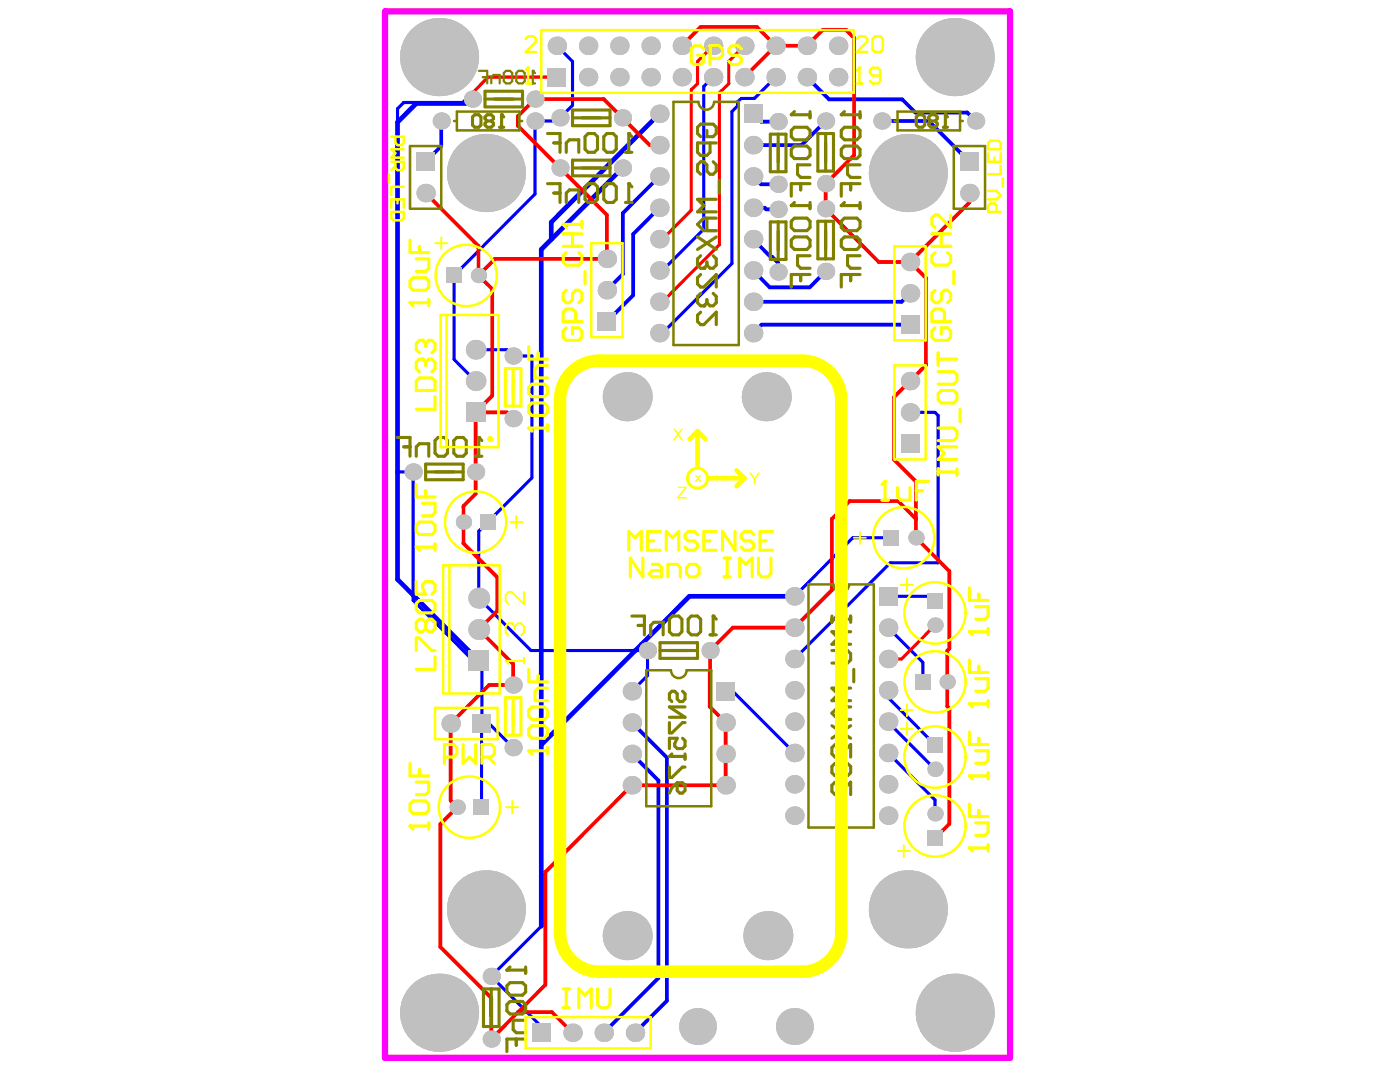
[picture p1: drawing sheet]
<svg xmlns="http://www.w3.org/2000/svg" width="271mm" height="207mm" viewBox="0 0 271 207" stroke-linecap="round" stroke-linejoin="round" font-family="sans-serif">
<path d="M74.5 2.2h121v202.3h-121z" fill="none" stroke="#f0f" stroke-width="1.2"/>
<path d="M90.8 73.7h2.5M92 72.5v2.4" fill="none" stroke="#008000" stroke-width=".24"/>
<path d="M85.3 60.9h11.2v25.6h-11.2zM86.4 60.9v25.6" fill="none" stroke="#f0f" stroke-width=".24"/>
<g fill="none" stroke="#00f" stroke-width=".6">
<path d="M90.8 18.5l-1.2 1.3h-11.5l-1.2 1.2v70.2h3.1v24.9l11.6 11.7h.4M107.8 8.9l3 3v8.5l-3 3h-4.3v14.1l-15.6 15.8v16.2l4.1 4.2M138 14.9l-1.8 1.8v27.6l-8 8M150.1 14.9l-4.1 4.1h-2.5l-.8 .7v.8l-1.1 1.1v29.4l-13.4 13.4M92 67.6h6.1l1.2 1.2h3.6v23.6l-10.2 10.3v13l10.1 10.1h22.5v4.8l-3 3.1M176.1 79.7h4.9l.6 .6v28.5h-9.3l-18.6 18.6M171.9 115.3h8.2l.9 .8M172.5 104h-7.5l-11.3 11.3M92.7 127.8l.6 .6v11.5h1.3l4.7 4.7M93.2 139.9v16.2M104.7 125.8v53.3l-9.6 9.7 9.6 9.7v1.2M140.4 133.7h1.4l11.9 11.9"/>
<path d="M171.9 139.5h.5M171.9 133.5v1.4l9.1 9.1M171.9 121.4l6.7 6.7v3.7M171.9 139.7l9.1 9M171.9 146.1v-.5l9.1 9.1v2.6"/>
</g>
<path d="M91.4 19.2v.8h-10.8l-3.7 3.6v88.4l15.8 15.8h-.7M120.5 32.5l-15.8 15.7v130.9M127.6 22l-20.9 21v3.3M153.7 115.3h-20.3l-28.7 28.7" fill="none" stroke="#00f" stroke-width=".91"/>
<g fill="none" stroke="#00f" stroke-width=".73">
<path d="M156.2 14.9l4.2 4.3h14.2l2.5 2.6h10.1l1.6 1.6M85.4 23.4v4.8l-3 3.1M127.6 34.1l-7.1 7.1v11.8l-3.1 3.1M145.8 22l1.5 1.5h3.3M145.8 34.1l1.5 1.5h3.3M159.8 23.4l-4.7 4.7h-9.3M170.7 23.4h9l7.9 7.9M127.6 52.3h.6M127.6 40.2l-5.1 5.1v11.8l-5.1 5.1M145.8 40.2h2.2l.3 .3h2.3M145.8 46.2l3.3 3.4h.3l1.2 1.2v1.8M145.8 52.3l3.2 3.3h7.7l3.1-3.1"/>
<path d="M176.1 56.7l-1.6 1.7h-28.7M127.6 64.4h.6M176.1 62.8h-28.7l-1.6 1.6M122.3 139.7l6.8 6.8v47l-6.2 6.2M171.9 139.5v.2M122.3 145.8l5.1 5.1v38.2l-10.6 10.6"/>
</g>
<g fill="#c0c0c0">
<circle cx="89.7" cy="100.9" r="1.48"/>
<circle cx="108.4" cy="32.5" r="1.66"/>
<circle cx="108.4" cy="22.8" r="1.66"/>
<circle cx="176.1" cy="56.7" r="1.78"/>
<circle cx="181" cy="148.7" r="1.48"/>
<circle cx="88.5" cy="156.1" r="1.48"/>
<circle cx="103.5" cy="23.4" r="1.66"/>
<circle cx="122.9" cy="199.7" r="1.78"/>
<circle cx="127.6" cy="64.4" r="1.78"/>
<circle cx="127.6" cy="40.2" r="1.78"/>
<circle cx="127.6" cy="46.2" r="1.78"/>
<circle cx="127.6" cy="52.3" r="1.78"/>
<circle cx="127.6" cy="22" r="1.78"/>
<circle cx="127.6" cy="28.1" r="1.78"/>
<circle cx="127.6" cy="34.1" r="1.78"/>
<circle cx="137.4" cy="125.8" r="1.66"/>
<circle cx="176.1" cy="79.7" r="1.78"/>
<circle cx="176.1" cy="73.7" r="1.78"/>
<circle cx="176.1" cy="50.7" r="1.78"/>
<circle cx="181" cy="157.3" r="1.48"/>
<circle cx="181" cy="120.9" r="1.48"/>
<circle cx="103.5" cy="19.2" r="1.66"/>
<circle cx="127.6" cy="58.4" r="1.78"/>
<circle cx="99.3" cy="80.9" r="1.66"/>
<circle cx="120.5" cy="32.5" r="1.66"/>
<circle cx="120.5" cy="22.8" r="1.66"/>
<circle cx="187.6" cy="37.3" r="1.78"/>
<circle cx="80" cy="91.2" r="1.66"/>
<circle cx="95.1" cy="200.9" r="1.66"/>
<circle cx="95.1" cy="188.8" r="1.66"/>
<circle cx="99.3" cy="144.6" r="1.66"/>
<circle cx="87.2" cy="139.9" r="1.78"/>
<circle cx="92.7" cy="121.7" r="2.03"/>
<circle cx="92" cy="91.2" r="1.66"/>
<circle cx="92" cy="67.6" r="1.91"/>
<circle cx="92" cy="73.7" r="1.91"/>
<circle cx="99.3" cy="68.8" r="1.66"/>
<circle cx="92.6" cy="53.3" r="1.48"/>
<circle cx="116.8" cy="199.7" r="1.78"/>
<circle cx="110.8" cy="199.7" r="1.78"/>
<circle cx="117.4" cy="50.1" r="1.78"/>
<circle cx="107.8" cy="8.9" r="1.78"/>
<circle cx="113.8" cy="14.9" r="1.78"/>
<circle cx="113.8" cy="8.9" r="1.78"/>
<circle cx="119.9" cy="14.9" r="1.78"/>
<circle cx="119.9" cy="8.9" r="1.78"/>
<circle cx="135" cy="198.5" r="3.6"/>
<circle cx="125.3" cy="125.8" r="1.66"/>
<circle cx="125.9" cy="14.9" r="1.78"/>
<circle cx="125.9" cy="8.9" r="1.78"/>
<circle cx="132" cy="14.9" r="1.78"/>
<circle cx="132" cy="8.9" r="1.78"/>
<circle cx="138" cy="14.9" r="1.78"/>
<circle cx="138" cy="8.9" r="1.78"/>
<circle cx="153.7" cy="198.5" r="3.6"/>
<circle cx="148.6" cy="180.9" r="4.7"/>
<circle cx="153.7" cy="157.7" r="1.78"/>
<circle cx="153.7" cy="139.5" r="1.78"/>
<circle cx="153.7" cy="145.6" r="1.78"/>
<circle cx="153.7" cy="121.4" r="1.78"/>
<circle cx="153.7" cy="127.4" r="1.78"/>
<circle cx="145.8" cy="64.4" r="1.78"/>
<circle cx="145.8" cy="40.2" r="1.78"/>
<circle cx="145.8" cy="46.2" r="1.78"/>
<circle cx="145.8" cy="52.3" r="1.78"/>
<circle cx="150.6" cy="40.5" r="1.66"/>
<circle cx="150.6" cy="52.6" r="1.66"/>
<circle cx="145.8" cy="28.1" r="1.78"/>
<circle cx="145.8" cy="34.1" r="1.78"/>
<circle cx="150.6" cy="23.5" r="1.66"/>
<circle cx="150.1" cy="14.9" r="1.78"/>
<circle cx="150.1" cy="8.9" r="1.78"/>
<circle cx="156.2" cy="14.9" r="1.78"/>
<circle cx="156.2" cy="8.9" r="1.78"/>
<circle cx="171.9" cy="157.7" r="1.78"/>
<circle cx="171.9" cy="139.5" r="1.78"/>
<circle cx="171.9" cy="145.6" r="1.78"/>
<circle cx="171.9" cy="121.4" r="1.78"/>
<circle cx="171.9" cy="127.4" r="1.78"/>
<circle cx="177.3" cy="104" r="1.48"/>
<circle cx="170.7" cy="23.4" r="1.66"/>
<circle cx="183.3" cy="131.8" r="1.48"/>
<circle cx="188.8" cy="23.4" r="1.66"/>
<circle cx="99.3" cy="132.4" r="1.66"/>
<circle cx="94" cy="175.8" r="7.6"/>
<circle cx="92.7" cy="115.7" r="2.03"/>
<circle cx="91.4" cy="19.2" r="1.66"/>
<circle cx="94" cy="33.5" r="7.6"/>
<circle cx="117.4" cy="56.1" r="1.78"/>
<circle cx="153.7" cy="133.5" r="1.78"/>
<circle cx="153.7" cy="151.6" r="1.78"/>
<circle cx="153.7" cy="115.3" r="1.78"/>
<circle cx="145.8" cy="58.4" r="1.78"/>
<circle cx="148.3" cy="76.7" r="4.7"/>
<circle cx="150.6" cy="35.6" r="1.66"/>
<circle cx="171.9" cy="133.5" r="1.78"/>
<circle cx="171.9" cy="151.6" r="1.78"/>
<circle cx="82.4" cy="37.3" r="1.78"/>
<circle cx="85.4" cy="23.4" r="1.66"/>
<circle cx="121.4" cy="180.9" r="4.7"/>
<circle cx="140.4" cy="139.7" r="1.78"/>
<circle cx="140.4" cy="145.8" r="1.78"/>
<circle cx="122.3" cy="139.7" r="1.78"/>
<circle cx="122.3" cy="145.8" r="1.78"/>
<circle cx="159.8" cy="52.5" r="1.66"/>
<circle cx="159.8" cy="40.4" r="1.66"/>
<circle cx="159.8" cy="23.4" r="1.66"/>
<circle cx="144.1" cy="14.9" r="1.78"/>
<circle cx="144.1" cy="8.9" r="1.78"/>
<circle cx="162.2" cy="14.9" r="1.78"/>
<circle cx="162.2" cy="8.9" r="1.78"/>
<circle cx="85" cy="11" r="7.6"/>
<circle cx="140.4" cy="151.8" r="1.78"/>
<circle cx="122.3" cy="133.7" r="1.78"/>
<circle cx="122.3" cy="151.8" r="1.78"/>
<circle cx="121.4" cy="76.7" r="4.7"/>
<circle cx="159.8" cy="35.5" r="1.66"/>
<circle cx="184.8" cy="11" r="7.6"/>
<circle cx="85" cy="195.8" r="7.6"/>
<circle cx="184.8" cy="195.8" r="7.6"/>
<circle cx="175.7" cy="175.8" r="7.6"/>
<circle cx="175.7" cy="33.5" r="7.6"/>
</g>
<g fill="#c0c0c0">
<path d="M92.9 99.4h3v3.1h-3z" fill-rule="evenodd"/>
<path d="M174.3 84h3.6v3.6h-3.6z" fill-rule="evenodd"/>
<path d="M179.5 142.5h3v3h-3z" fill-rule="evenodd"/>
<path d="M91.7 154.6h2.9v3h-2.9z" fill-rule="evenodd"/>
<path d="M174.3 61h3.6v3.6h-3.6z" fill-rule="evenodd"/>
<path d="M179.5 160.6h3v3h-3z" fill-rule="evenodd"/>
<path d="M179.5 114.6h3v3.1h-3z" fill-rule="evenodd"/>
<path d="M91.4 138.1h3.7v3.6h-3.7z" fill-rule="evenodd"/>
<path d="M90.6 125.8h4v4h-4z" fill-rule="evenodd"/>
<path d="M90.2 77.9h3.7v3.7h-3.7z" fill-rule="evenodd"/>
<path d="M86.4 51.7h2.9v3h-2.9z" fill-rule="evenodd"/>
<path d="M115.6 60.4h3.7v3.6h-3.7z" fill-rule="evenodd"/>
<path d="M106 13.1h3.6v3.6h-3.6z" fill-rule="evenodd"/>
<path d="M144 20.2h3.6v3.6h-3.6z" fill-rule="evenodd"/>
<path d="M177.1 130.3h2.9v3.1h-2.9z" fill-rule="evenodd"/>
<path d="M171 102.5h3v3h-3z" fill-rule="evenodd"/>
<path d="M185.8 29.5h3.6v3.6h-3.6z" fill-rule="evenodd"/>
<path d="M170.1 113.5h3.6v3.6h-3.6z" fill-rule="evenodd"/>
<path d="M80.6 29.5h3.6v3.6h-3.6z" fill-rule="evenodd"/>
<path d="M102.9 197.9h3.7v3.6h-3.7z" fill-rule="evenodd"/>
<path d="M138.6 131.8h3.6v3.7h-3.6z" fill-rule="evenodd"/>
</g>
<path d="M132 8.9l3.6-3.7h10.9l3.6 3.7M150.1 8.9h6.1l3-3.1h4.5l1.6 1.5v22.7l-5.5 5.5v4.9l10.3 10.3h6M150.1 8.9l-6 6M82.4 37.3l10.2 10.3v5.7M127.6 28.1h-1.9l-8.9-8.9h-13.3l-3.3 3.3v1.8l17.2 17.3v8.5h-21.6l-3.2 3.2M187.6 37.3v1.8l-11.5 11.6M92.6 53.3l2.7 2.6v20.6l-3.3 3.2M176.1 50.7l3.1 3v16.9l-6.2 6.2v12.1l4.3 4.2v10.9l6.4 6.5v14.9l-.4 .4v10.8l.4 .4v22.3l-2.7 2.8M92 79.7h6.1l1.2 1.2M92 79.7v15.8l-2.3 2.4v7.2l6.5 6.5v6.5l-3.5 3.6 6.6 6.7v4h-4.7l-7.4 7.5v14.9l1.3 1.3-3.3 3.2v23.8l9.9 9.9v7.9l10.4-10.5v-21.8l16.8-16.8h18.1v-12.1l-3.1-3.1 .1-10.8 4.4-4.4h11.9l7.3-7.3v-13.8l3.4-3.4h9.4l3.5 3.4M100.3 195.7h6.5l4 4" fill="none" stroke="#f00" stroke-width=".73"/>
<path d="M107.8 14.9h-13.3l-3.7 3.6M138 8.9l-3 3v4.3l-1.2 1.1v23.4l-5.6 5.5M144.1 8.9l-3.1 3v4.3l-1.8 1.7v29.4l-11 11.1M181 120.9l-6.5 6.5h-2.6" fill="none" stroke="#f00" stroke-width=".6"/>
<g fill="#c0c0c0">
<circle cx="89.7" cy="100.9" r="1.48"/>
<circle cx="108.4" cy="32.5" r="1.66"/>
<circle cx="108.4" cy="22.8" r="1.66"/>
<circle cx="176.1" cy="56.7" r="1.78"/>
<circle cx="181" cy="148.7" r="1.48"/>
<circle cx="88.5" cy="156.1" r="1.48"/>
<circle cx="103.5" cy="23.4" r="1.66"/>
<circle cx="122.9" cy="199.7" r="1.78"/>
<circle cx="127.6" cy="64.4" r="1.78"/>
<circle cx="127.6" cy="40.2" r="1.78"/>
<circle cx="127.6" cy="46.2" r="1.78"/>
<circle cx="127.6" cy="52.3" r="1.78"/>
<circle cx="127.6" cy="22" r="1.78"/>
<circle cx="127.6" cy="28.1" r="1.78"/>
<circle cx="127.6" cy="34.1" r="1.78"/>
<circle cx="137.4" cy="125.8" r="1.66"/>
<circle cx="176.1" cy="79.7" r="1.78"/>
<circle cx="176.1" cy="73.7" r="1.78"/>
<circle cx="176.1" cy="50.7" r="1.78"/>
<circle cx="181" cy="157.3" r="1.48"/>
<circle cx="181" cy="120.9" r="1.48"/>
<circle cx="103.5" cy="19.2" r="1.66"/>
<circle cx="127.6" cy="58.4" r="1.78"/>
<circle cx="99.3" cy="80.9" r="1.66"/>
<circle cx="120.5" cy="32.5" r="1.66"/>
<circle cx="120.5" cy="22.8" r="1.66"/>
<circle cx="187.6" cy="37.3" r="1.78"/>
<circle cx="80" cy="91.2" r="1.66"/>
<circle cx="95.1" cy="200.9" r="1.66"/>
<circle cx="95.1" cy="188.8" r="1.66"/>
<circle cx="99.3" cy="144.6" r="1.66"/>
<circle cx="87.2" cy="139.9" r="1.78"/>
<circle cx="92.7" cy="121.7" r="2.03"/>
<circle cx="92" cy="91.2" r="1.66"/>
<circle cx="92" cy="67.6" r="1.91"/>
<circle cx="92" cy="73.7" r="1.91"/>
<circle cx="99.3" cy="68.8" r="1.66"/>
<circle cx="92.6" cy="53.3" r="1.48"/>
<circle cx="116.8" cy="199.7" r="1.78"/>
<circle cx="110.8" cy="199.7" r="1.78"/>
<circle cx="117.4" cy="50.1" r="1.78"/>
<circle cx="107.8" cy="8.9" r="1.78"/>
<circle cx="113.8" cy="14.9" r="1.78"/>
<circle cx="113.8" cy="8.9" r="1.78"/>
<circle cx="119.9" cy="14.9" r="1.78"/>
<circle cx="119.9" cy="8.9" r="1.78"/>
<circle cx="135" cy="198.5" r="3.6"/>
<circle cx="125.3" cy="125.8" r="1.66"/>
<circle cx="125.9" cy="14.9" r="1.78"/>
<circle cx="125.9" cy="8.9" r="1.78"/>
<circle cx="132" cy="14.9" r="1.78"/>
<circle cx="132" cy="8.9" r="1.78"/>
<circle cx="138" cy="14.9" r="1.78"/>
<circle cx="138" cy="8.9" r="1.78"/>
<circle cx="153.7" cy="198.5" r="3.6"/>
<circle cx="148.6" cy="180.9" r="4.7"/>
<circle cx="153.7" cy="157.7" r="1.78"/>
<circle cx="153.7" cy="139.5" r="1.78"/>
<circle cx="153.7" cy="145.6" r="1.78"/>
<circle cx="153.7" cy="121.4" r="1.78"/>
<circle cx="153.7" cy="127.4" r="1.78"/>
<circle cx="145.8" cy="64.4" r="1.78"/>
<circle cx="145.8" cy="40.2" r="1.78"/>
<circle cx="145.8" cy="46.2" r="1.78"/>
<circle cx="145.8" cy="52.3" r="1.78"/>
<circle cx="150.6" cy="40.5" r="1.66"/>
<circle cx="150.6" cy="52.6" r="1.66"/>
<circle cx="145.8" cy="28.1" r="1.78"/>
<circle cx="145.8" cy="34.1" r="1.78"/>
<circle cx="150.6" cy="23.5" r="1.66"/>
<circle cx="150.1" cy="14.9" r="1.78"/>
<circle cx="150.1" cy="8.9" r="1.78"/>
<circle cx="156.2" cy="14.9" r="1.78"/>
<circle cx="156.2" cy="8.9" r="1.78"/>
<circle cx="171.9" cy="157.7" r="1.78"/>
<circle cx="171.9" cy="139.5" r="1.78"/>
<circle cx="171.9" cy="145.6" r="1.78"/>
<circle cx="171.9" cy="121.4" r="1.78"/>
<circle cx="171.9" cy="127.4" r="1.78"/>
<circle cx="177.3" cy="104" r="1.48"/>
<circle cx="170.7" cy="23.4" r="1.66"/>
<circle cx="183.3" cy="131.8" r="1.48"/>
<circle cx="188.8" cy="23.4" r="1.66"/>
<circle cx="99.3" cy="132.4" r="1.66"/>
<circle cx="94" cy="175.8" r="7.6"/>
<circle cx="92.7" cy="115.7" r="2.03"/>
<circle cx="91.4" cy="19.2" r="1.66"/>
<circle cx="94" cy="33.5" r="7.6"/>
<circle cx="117.4" cy="56.1" r="1.78"/>
<circle cx="153.7" cy="133.5" r="1.78"/>
<circle cx="153.7" cy="151.6" r="1.78"/>
<circle cx="153.7" cy="115.3" r="1.78"/>
<circle cx="145.8" cy="58.4" r="1.78"/>
<circle cx="148.3" cy="76.7" r="4.7"/>
<circle cx="150.6" cy="35.6" r="1.66"/>
<circle cx="171.9" cy="133.5" r="1.78"/>
<circle cx="171.9" cy="151.6" r="1.78"/>
<circle cx="82.4" cy="37.3" r="1.78"/>
<circle cx="85.4" cy="23.4" r="1.66"/>
<circle cx="121.4" cy="180.9" r="4.7"/>
<circle cx="140.4" cy="139.7" r="1.78"/>
<circle cx="140.4" cy="145.8" r="1.78"/>
<circle cx="122.3" cy="139.7" r="1.78"/>
<circle cx="122.3" cy="145.8" r="1.78"/>
<circle cx="159.8" cy="52.5" r="1.66"/>
<circle cx="159.8" cy="40.4" r="1.66"/>
<circle cx="159.8" cy="23.4" r="1.66"/>
<circle cx="144.1" cy="14.9" r="1.78"/>
<circle cx="144.1" cy="8.9" r="1.78"/>
<circle cx="162.2" cy="14.9" r="1.78"/>
<circle cx="162.2" cy="8.9" r="1.78"/>
<circle cx="85" cy="11" r="7.6"/>
<circle cx="140.4" cy="151.8" r="1.78"/>
<circle cx="122.3" cy="133.7" r="1.78"/>
<circle cx="122.3" cy="151.8" r="1.78"/>
<circle cx="121.4" cy="76.7" r="4.7"/>
<circle cx="159.8" cy="35.5" r="1.66"/>
<circle cx="184.8" cy="11" r="7.6"/>
<circle cx="85" cy="195.8" r="7.6"/>
<circle cx="184.8" cy="195.8" r="7.6"/>
<circle cx="175.7" cy="175.8" r="7.6"/>
<circle cx="175.7" cy="33.5" r="7.6"/>
</g>
<g fill="#c0c0c0">
<path d="M92.9 99.4h3v3.1h-3z" fill-rule="evenodd"/>
<path d="M174.3 84h3.6v3.6h-3.6z" fill-rule="evenodd"/>
<path d="M179.5 142.5h3v3h-3z" fill-rule="evenodd"/>
<path d="M91.7 154.6h2.9v3h-2.9z" fill-rule="evenodd"/>
<path d="M174.3 61h3.6v3.6h-3.6z" fill-rule="evenodd"/>
<path d="M179.5 160.6h3v3h-3z" fill-rule="evenodd"/>
<path d="M179.5 114.6h3v3.1h-3z" fill-rule="evenodd"/>
<path d="M91.4 138.1h3.7v3.6h-3.7z" fill-rule="evenodd"/>
<path d="M90.6 125.8h4v4h-4z" fill-rule="evenodd"/>
<path d="M90.2 77.9h3.7v3.7h-3.7z" fill-rule="evenodd"/>
<path d="M86.4 51.7h2.9v3h-2.9z" fill-rule="evenodd"/>
<path d="M115.6 60.4h3.7v3.6h-3.7z" fill-rule="evenodd"/>
<path d="M106 13.1h3.6v3.6h-3.6z" fill-rule="evenodd"/>
<path d="M144 20.2h3.6v3.6h-3.6z" fill-rule="evenodd"/>
<path d="M177.1 130.3h2.9v3.1h-2.9z" fill-rule="evenodd"/>
<path d="M171 102.5h3v3h-3z" fill-rule="evenodd"/>
<path d="M185.8 29.5h3.6v3.6h-3.6z" fill-rule="evenodd"/>
<path d="M170.1 113.5h3.6v3.6h-3.6z" fill-rule="evenodd"/>
<path d="M80.6 29.5h3.6v3.6h-3.6z" fill-rule="evenodd"/>
<path d="M102.9 197.9h3.7v3.6h-3.7z" fill-rule="evenodd"/>
<path d="M138.6 131.8h3.6v3.7h-3.6z" fill-rule="evenodd"/>
</g>
<g fill="none" stroke="#808000" stroke-width=".6">
<path d="M93.9 17.6h7.2v3.1h-7.2zM93.9 19.2h7.2M96.7 24.6h.8M97.1 22.2v2.4M110.8 21.3h7.3v3h-7.3zM110.8 31h7.3v3h-7.3zM110.8 32.5h7.3M110.8 22.8h7.3M149.1 25.9h3v7.3h-3zM150.6 25.9v7.3M158.3 25.8h3v7.3h-3zM159.8 25.8v7.3"/>
<path d="M149.1 42.9h3v7.3h-3zM150.6 42.9v7.3M158.3 42.8h3v7.3h-3zM159.8 42.8v7.3M82.4 89.7h7.2v3.1h-7.2zM82.4 91.2h7.2M127.7 124.3h7.3v3h-7.3zM127.7 125.8h7.3M93.6 191.2h3v7.3h-3zM95.1 191.2v7.3"/>
</g>
<path d="M135.2 19.7h-4.9v47h12.7v-47h-4.8M79.3 28.2h6.1v12.2h-6.1zM87.9 23.4h.5M88.4 21.6h12.1v3.6h-12.1zM100.5 23.4h.6M173.2 23.4h.5M173.7 21.6h12.1v3.6h-12.1zM184.6 28.2h6v12.2h-6zM185.8 23.4h.5M161.3 113h-4.8v47h12.6v-47h-4.8M129.8 129.6h-4.7v26.3h12.5v-26.3h-4.7" fill="none" stroke="#808000" stroke-width=".48"/>
<circle cx="97.1" cy="22.2" r=".3" fill="#808000"/>
<path d="M91.9 22.2h.8l.4 .4v1.6l-.4 .4h-.8l-.5-.4v-1.6zM94.3 23.4l-.4-.4v-.4l.4-.4h.8l.4 .4v.4l-.4 .4M94.3 23.4l-.4 .4v.4l.4 .4h.8l.4-.4v-.4l-.4-.4M94.3 23.4h.8M97.1 22.2l.4 .4M153.1 39.8h3.7M156.8 39.1v1.3" fill="none" stroke="#808000" stroke-width=".6"/>
<circle cx="153.1" cy="39.8" r=".3" fill="#808000"/>
<path d="M153.7 39.1l-.6 .7M162.8 39.8h3.6M166.4 39.1v1.3M153.7 42.2h2.5l.6 .6v1.2l-.6 .6h-2.5l-.6-.6v-1.2zM153.7 45.8h2.5l.6 .6v1.2l-.6 .6h-2.5l-.6-.6v-1.2zM154.9 53.1v1.2M156.8 53.1h-3.7v2.4M156.8 49.4h-2.5v1.9l.6 .6h1.9" fill="none" stroke="#808000" stroke-width=".6"/>
<circle cx="162.8" cy="39.8" r=".3" fill="#808000"/>
<path d="M163.4 39.1l-.6 .7M163.4 42.2h2.4l.6 .6v1.2l-.6 .6h-2.4l-.6-.6v-1.2zM163.4 45.8h2.4l.6 .6v1.2l-.6 .6h-2.4l-.6-.6v-1.2zM164.6 53.1v1.2M166.4 53.1h-3.6v2.4M166.4 49.4h-2.4v1.9l.6 .6h1.8M129.5 139.7v2h.5l2.1-2h.5M132.1 133.7l.5 .4v1.1l-.5 .5h-.6l-.4-.5v-1.1l-.5-.4h-.6l-.5 .4v1.1l.5 .5M132.6 136.7h-3.1l3.1 2h-3.1M129.5 146.3h3.1M132.1 142.7l.5 .5v1.1l-.5 .4h-1l-.5-.4v-.5l.5-1.1h-1.6v2M132.6 145.8v1" fill="none" stroke="#808000" stroke-width=".6"/>
<circle cx="129.5" cy="146.3" r=".3" fill="#808000"/>
<path d="M153.1 22.2h3.7M156.8 21.6v1.2M129.5 148.3v2h.5l2.1-2h.5M130 145.8l-.5 .5M131.1 151.3l-1.1 1-.5 1M131.1 151.3h1l.5 .5v1.1l-.5 .4h-.6l-.4-.4z" fill="none" stroke="#808000" stroke-width=".6"/>
<circle cx="153.1" cy="22.2" r=".3" fill="#808000"/>
<path d="M153.7 21.6l-.6 .6M153.7 24.6h2.5l.6 .6v1.2l-.6 .6h-2.5l-.6-.6v-1.2zM153.7 28.2h2.5l.6 .6v1.3l-.6 .6h-2.5l-.6-.6v-1.3zM154.9 35.5v1.2M156.8 35.5h-3.7v2.4M156.8 31.9h-2.5v1.8l.6 .6h1.9M162.8 22.2h3.6M166.4 21.6v1.2" fill="none" stroke="#808000" stroke-width=".6"/>
<circle cx="162.8" cy="22.2" r=".3" fill="#808000"/>
<path d="M163.4 21.6l-.6 .6M163.4 24.6h2.4l.6 .6v1.2l-.6 .6h-2.4l-.6-.6v-1.2zM163.4 28.2h2.4l.6 .6v1.3l-.6 .6h-2.4l-.6-.6v-1.3zM164.6 35.5v1.2M166.4 35.5h-3.6v2.4M166.4 31.9h-2.4v1.8l.6 .6h1.8M98.1 187.6h3.6M101.7 187v1.2" fill="none" stroke="#808000" stroke-width=".6"/>
<circle cx="98.1" cy="187.6" r=".3" fill="#808000"/>
<g fill="none" stroke="#808000" stroke-width=".6">
<path d="M136.8 25.2v1.2h1.2l.6-.6v-1.2l-.6-.6h-2.4l-.6 .6v1.2l.6 .6M137.4 27.6v1.9l-.6 .6h-1.2l-.6-.6v-1.9h3.6M138 31.3l.6 .6v1.2l-.6 .6h-.6l-.6-.6v-1.2l-.6-.6h-.6l-.6 .6v1.2l.6 .6M138.6 38.5h-3.6l1.2 1.3-1.2 1.2h3.6M139.2 34.9v2.4M135 45.8l3.6 2.4M135.6 49.4l-.6 .7v1.2l.6 .6h.6M136.8 42.2v2.4M138.6 42.2h-2.4l-1.2 1.2 1.2 1.2h2.4M138.6 45.8l-3.6 2.4M98.7 187l-.6 .6M98.7 190h2.4l.6 .6v1.2l-.6 .6h-2.4l-.6-.6v-1.2z"/>
<path d="M98.7 193.6h2.4l.6 .6v1.3l-.6 .6h-2.4l-.6-.6v-1.3zM101.7 197.3h-2.4v1.8l.6 .6h1.8M99.9 200.9v1.2M101.7 200.9h-3.6v2.4"/>
</g>
<circle cx="136.2" cy="51.9" r=".3" fill="#808000"/>
<path d="M135.6 53.1l-.6 .6v1.2l.6 .6h.6l2.4-2.4v2.4M135.6 56.7l-.6 .6v1.2l.6 .6h.6M136.8 51.3l-.6 .6M136.8 50.7v.6M138 49.4l.6 .7v1.2l-.6 .6h-.6l-.6-.6" fill="none" stroke="#808000" stroke-width=".6"/>
<circle cx="136.2" cy="59.1" r=".3" fill="#808000"/>
<path d="M121.1 39.1h1.2M121.7 35.5v3.6M136.8 58.5l-.6 .6M136.8 57.9v.6M138 56.7l.6 .6v1.2l-.6 .6h-.6l-.6-.6M135.6 60.4l-.6 .6v1.2l.6 .6h.6l2.4-2.4v2.4" fill="none" stroke="#808000" stroke-width=".6"/>
<circle cx="121.7" cy="35.5" r=".3" fill="#808000"/>
<path d="M106 35.5h2.4v3.6M107.2 37.3h1.2M109.6 39.1v-1.8l.6-.6h1.8v2.4M113.8 35.5h1.2l.6 .6v2.4l-.6 .6h-1.2l-.6-.6v-2.4zM117.4 35.5h1.3l.6 .6v2.4l-.6 .6h-1.3l-.6-.6v-2.4zM121.1 29.5h1.2M121.7 35.5l.6 .6M121.7 25.8v3.7" fill="none" stroke="#808000" stroke-width=".6"/>
<circle cx="121.7" cy="25.8" r=".3" fill="#808000"/>
<path d="M106 25.8h2.4v3.7M107.2 27.6h1.2M109.6 29.5v-1.9l.6-.6h1.8v2.5M113.8 25.8h1.2l.6 .6v2.4l-.6 .7h-1.2l-.6-.7v-2.4zM117.4 25.8h1.3l.6 .6v2.4l-.6 .7h-1.3l-.6-.7v-2.4zM121.7 25.8l.6 .6M182.6 24.6h.8M182.9 22.2v2.4" fill="none" stroke="#808000" stroke-width=".6"/>
<circle cx="182.9" cy="22.2" r=".3" fill="#808000"/>
<path d="M177.7 22.2h.8l.5 .4v1.6l-.5 .4h-.8l-.4-.4v-1.6zM180.2 23.4l-.5-.4v-.4l.5-.4h.8l.4 .4v.4l-.4 .4M180.2 23.4l-.5 .4v.4l.5 .4h.8l.4-.4v-.4l-.4-.4M180.2 23.4h.8M182.9 22.2l.5 .4M138 119.1v3.7M137.4 122.8h1.2" fill="none" stroke="#808000" stroke-width=".6"/>
<circle cx="138" cy="119.1" r=".3" fill="#808000"/>
<g fill="none" stroke="#808000" stroke-width=".6">
<path d="M122.3 119.1h2.4v3.7M130.1 119.1h1.3l.6 .6v2.4l-.6 .7h-1.3l-.6-.7v-2.4zM133.8 119.1h1.2l.6 .6v2.4l-.6 .7h-1.2l-.6-.7v-2.4zM138 119.1l.6 .6M161 119.1v1.2M161 119.7h3.6M164.6 119.1v1.2M123.5 120.9h1.2M125.9 122.8v-1.9l.6-.6h1.8v2.5M161 125.8h3l.6 .6v1.2l-.6 .6h-3M162.8 136.7v2.4M164.6 122.1h-3.6l1.2 1.3-1.2 1.2h3.6"/>
<path d="M164.6 133h-3.6l1.2 1.3-1.2 1.2h3.6M164.6 136.7h-2.4l-1.2 1.2 1.2 1.2h2.4M165.2 129.4v2.4M161 140.3l3.6 2.4M161.6 144l-.6 .6v1.2l.6 .6h.6l2.4-2.4v2.4M161.6 147.6l-.6 .6v1.2l.6 .6h.6M164.6 140.3l-3.6 2.4"/>
</g>
<circle cx="162.2" cy="150" r=".3" fill="#808000"/>
<path d="M92 88.2h1.3M92.7 84.6v3.6M161.6 151.2l-.6 .6v1.2l.6 .6h.6l2.4-2.4v2.4M162.8 149.4l-.6 .6M162.8 148.8v.6M164 147.6l.6 .6v1.2l-.6 .6h-.6l-.6-.6" fill="none" stroke="#808000" stroke-width=".6"/>
<circle cx="92.7" cy="84.6" r=".3" fill="#808000"/>
<path d="M76.9 84.6h2.4v3.6M78.1 86.4h1.2M80.6 88.2v-1.8l.6-.6h1.8v2.4M84.8 84.6h1.2l.6 .6v2.4l-.6 .6h-1.2l-.6-.6v-2.4zM88.4 84.6h1.2l.6 .6v2.4l-.6 .6h-1.2l-.6-.6v-2.4zM92.7 84.6l.6 .6" fill="none" stroke="#808000" stroke-width=".6"/>
<path d="M102.8 16.1h.7M103.1 13.7v2.4" fill="none" stroke="#808000" stroke-width=".42"/>
<circle cx="103.1" cy="13.7" r=".21" fill="#808000"/>
<path d="M92.7 13.7h1.6v2.4M93.4 14.9h.9M95.1 16.1v-1.2l.4-.4h1.2v1.6M97.9 13.7h.8l.4 .4v1.6l-.4 .4h-.8l-.4-.4v-1.6zM100.3 13.7h.8l.4 .4v1.6l-.4 .4h-.8l-.4-.4v-1.6zM103.1 13.7l.4 .4" fill="none" stroke="#808000" stroke-width=".42"/>
<path d="M135.2 19.7a1.51 1.51 0 0 0 1.5 1.5 1.51 1.51 0 0 0 1.5-1.5M161.3 113a1.51 1.51 0 0 0 1.5 1.5 1.51 1.51 0 0 0 1.5-1.5M129.8 129.6a1.51 1.51 0 0 0 1.6 1.5 1.51 1.51 0 0 0 1.5-1.5" fill="none" stroke="#808000" stroke-width=".48"/>
<path d="M97.8 71.3h3v7.2h-3zM99.3 71.3v7.2M97.8 134.9h3v7.2h-3zM99.3 134.9v7.2" fill="none" stroke="#ff0" stroke-width=".6"/>
<path d="M135 83.4l1.5 1.5M135 83.4l-1.5 1.5M135 83.4v6.9M137.1 92.5h7M142.5 90.9l1.6 1.6M144.1 92.5l-1.6 1.5" fill="none" stroke="#ff0" stroke-width=".91"/>
<path d="M101.7 7.5l.5-.5h1l.5 .5v.6l-2 2h2M104.7 5.8h60.5v12.1h-60.5zM114.4 47h6.1v18.2h-6.1zM173.1 47.6h6v18.2h-6zM85.3 60.9h11.2v25.6h-11.2zM86.4 60.9v25.6M173.1 70.6h6v18.2h-6zM85.8 109.3h10.9v24.8h-10.9zM87 109.3v24.8M84.2 136.9h12.1v6h-12.1zM101.7 196.7h24.2v6h-24.2z" fill="none" stroke="#ff0" stroke-width=".48"/>
<path d="M108.4 77.3v103M115.9 69.7h39.3M162.8 77.3v103M115.9 187.9h39.3" fill="none" stroke="#ff0" stroke-width="2.4"/>
<path d="M131.2 94.1h1.7v.2l-1.5 1.8h1.5v.3h-1.8v-.3l1.4-1.8h-1.3z" fill="#ff0"/>
<path d="M97.9 156.1h2.4M99.1 154.9v2.4" fill="none" stroke="#ff0" stroke-width=".36"/>
<path d="M101.7 16.1h1.1M102.2 13.1v3" fill="none" stroke="#ff0" stroke-width=".48"/>
<circle cx="102.2" cy="13.1" r=".24" fill="#ff0"/>
<path d="M102.2 13.1l-.5 .5M165.8 7.5l.5-.5h1l.5 .5v.6l-2 2h2M169.3 7h1.1l.5 .5v2.1l-.5 .5h-1.1l-.4-.5v-2.1z" fill="none" stroke="#ff0" stroke-width=".48"/>
<g fill="none" stroke="#ff0" stroke-width=".36">
<path d="M99.9 99.7v2.4M98.8 100.9h2.3M101.4 114.5v2.3l-2.4-2.3h-.6l-.5 .6v1.1l.5 .6M165.2 104h2.4M166.4 102.8v2.4M174.3 113.1h2.4M175.5 111.8v2.4M97.9 127.8h3.5M101.4 127.2v1.1M174.3 137.3h2.4M175.5 136.1v2.4M175.5 139.7v2.4"/>
<path d="M174.3 140.9h2.4"/>
</g>
<path d="M86 146.4h1.8l.6-.6v-1.2l-.6-.6h-1.8v3.6M89.6 144v3.6l1.2-1.2 1.2 1.2v-3.6M93.3 146.4h1.8l.6-.6v-1.2l-.6-.6h-1.8v3.6M94.5 146.4l1.2 1.2" fill="none" stroke="#ff0" stroke-width=".6"/>
<circle cx="97.9" cy="127.8" r=".18" fill="#ff0"/>
<path d="M97.9 127.8l.5 .5M99 120.5h-.6l-.5 .6v1.2l.5 .6" fill="none" stroke="#ff0" stroke-width=".36"/>
<circle cx="99" cy="120.5" r=".18" fill="#ff0"/>
<path d="M99 120.5l.6 .6M99.6 121.1v.6M99.6 121.1l.6-.6h.6l.6 .6v1.2l-.6 .6" fill="none" stroke="#ff0" stroke-width=".36"/>
<g fill="#ff0">
<path d="M130.3 82.9h.3l.6 .8 .7-.8h.3l-.8 1.1 .9 1.2h-.4l-.7-1-.7 1h-.4l1-1.2z"/>
<path d="M134.4 91.9h.4l.3 .3 .3-.3h.4l-.5 .6 .5 .7h-.4l-.3-.4-.4 .4h-.3l.5-.7z"/>
<path d="M145 91.4h.3l.8 1.1 .6-1.1h.4l-.9 1.3v1h-.3v-1z"/>
</g>
<path d="M173.8 164.6h2.3M174.9 163.4v2.4" fill="none" stroke="#ff0" stroke-width=".36"/>
<path d="M165.8 16.1h1.1M166.3 13.1v3" fill="none" stroke="#ff0" stroke-width=".48"/>
<circle cx="166.3" cy="13.1" r=".24" fill="#ff0"/>
<path d="M166.3 13.1l-.5 .5M170.4 14.6h-1.5l-.5-.5v-.5l.5-.5h1l.5 .5v2l-.5 .5h-1l-.5-.5" fill="none" stroke="#ff0" stroke-width=".48"/>
<path d="M187.6 163.9h3.6M191.2 163.3v1.3" fill="none" stroke="#ff0" stroke-width=".6"/>
<circle cx="187.6" cy="163.9" r=".3" fill="#ff0"/>
<path d="M187.6 155.5v2.4h3.6M187.6 150h3.6M188.8 159.1h2.4v1.8l-.6 .6h-1.8M189.4 156.7v1.2M191.2 149.4v1.2M187.6 163.9l.6 .7" fill="none" stroke="#ff0" stroke-width=".6"/>
<circle cx="187.6" cy="150" r=".3" fill="#ff0"/>
<path d="M79.3 159.7h3.7M83 159.1v1.2M187.6 150l.6 .6M187.6 141.5v2.5h3.6M188.8 145.2h2.4v1.8l-.6 .6h-1.8M189.4 142.7v1.3" fill="none" stroke="#ff0" stroke-width=".6"/>
<circle cx="79.3" cy="159.7" r=".3" fill="#ff0"/>
<path d="M170.7 96.7h1.2M171.3 93.1v3.6M79.3 159.7l.7 .6M79.3 147.6v2.4h3.7M80 154.9h2.4l.6 .6v1.2l-.6 .6h-2.4l-.7-.6v-1.2zM80.6 151.2h2.4v1.8l-.6 .6h-1.8M81.2 148.8v1.2M109 191.2h1.2M109 194.8h1.2M109.6 191.2v3.6M112 194.8v-3.6l1.2 1.2 1.2-1.2v3.6M115.6 191.2v3l.6 .6h1.2l.7-.6v-3" fill="none" stroke="#ff0" stroke-width=".6"/>
<path d="M75.3 33.7v1.6M75.7 26.4h2.4v1.2l-.4 .5h-.8l-.4-.5v-1.2M75.7 31.3h2.4v1.2l-.4 .4h-.8l-.4-.4v-1.2M76.5 32.1l-.8 .8M76.9 38.5v.8M78.1 28.8h-2.4l.8 .8-.8 .9h2.4M78.1 36.1h-2.4v1.7M75.7 40.2v-1.7h2.4v1.7M75.7 41h2.4v1.2l-.4 .4h-1.6l-.4-.4z" fill="none" stroke="#ff0" stroke-width=".48"/>
<circle cx="171.3" cy="93.1" r=".3" fill="#ff0"/>
<path d="M171.3 93.1l-.6 .6M173.7 94.3v1.8l.6 .6h1.8v-2.4M177.3 94.9h1.2M179.7 93.1h-2.4v3.6M187.6 136.1h3.6M191.2 135.5v1.2" fill="none" stroke="#ff0" stroke-width=".6"/>
<circle cx="187.6" cy="136.1" r=".3" fill="#ff0"/>
<path d="M187.6 136.1l.6 .6M187.6 127.6v2.4h3.6M187.6 122.1h3.6M188.8 131.2h2.4v1.8l-.6 .7h-1.8M189.4 128.8v1.2M191.2 121.5v1.3" fill="none" stroke="#ff0" stroke-width=".6"/>
<circle cx="187.6" cy="122.1" r=".3" fill="#ff0"/>
<g fill="none" stroke="#ff0" stroke-width=".6">
<path d="M79.3 58.5h3.7M83 57.9v1.2M181.6 68.2v2.4M181.6 71.9h3l.6 .6v1.2l-.6 .6h-3M181.6 69.4h3.6M182.2 75.5h2.4l.6 .6v1.2l-.6 .6h-2.4l-.6-.6v-1.2zM185.8 79.1v2.5M181.6 90.6v1.3M181.6 91.2h3.6M181.6 82.8h3l.6 .6v1.2l-.6 .6h-3M185.2 90.6v1.3M185.2 86.4h-3.6l1.2 1.2-1.2 1.2h3.6"/>
<path d="M187.6 113.7v2.4h3.6M188.8 117.3h2.4v1.8l-.6 .6h-1.8M189.4 114.9v1.2M187.6 122.1l.6 .7"/>
</g>
<path d="M191.2 29.6v1.7h2.5v-1.7M191.2 36.9h1.7l.8 .9-.8 .7h-1.7M191.7 27.2h1.5l.5 .4v1.2h-2.5v-1.2zM192.4 30.5v.8M193.7 32.1v1.6h-2.5M194.1 34.5v1.6M192.9 41v-1.2l-.5-.5h-.7l-.5 .5v1.2h2.5" fill="none" stroke="#ff0" stroke-width=".48"/>
<circle cx="79.3" cy="58.5" r=".3" fill="#ff0"/>
<g fill="none" stroke="#ff0" stroke-width=".6">
<path d="M79.3 58.5l.7 .6M79.3 46.4v2.4h3.7M80 53.7h2.4l.6 .6v1.2l-.6 .6h-2.4l-.7-.6v-1.2zM80.6 50.1h2.4v1.8l-.6 .6h-1.8M81.2 47.6v1.2M109 47.6h3.6M109 45.2h3.6M109 43.4h3.6M109.6 56.1l-.6 .6v1.2l.6 .6h.6l.6-.6v-1.2l.6-.6h.6l.6 .6v1.2l-.6 .6M109.6 48.8l-.6 .6v1.3l.6 .6h2.4l.6-.6v-1.3l-.6-.6M110.8 45.2v2.4M112.6 42.8v1.2"/>
<path d="M113.2 52.5v2.4M109.6 63.4l-.6 .6v1.2l.6 .6h2.4l.6-.6v-1.2l-.6-.6h-1.2v1.2M111.4 62.2v-1.8l-.6-.7h-1.2l-.6 .7v1.8h3.6"/>
</g>
<circle cx="109" cy="43.4" r=".3" fill="#ff0"/>
<g fill="none" stroke="#ff0" stroke-width=".6">
<path d="M136.2 9.5l-.6-.6h-1.2l-.6 .6v2.4l.6 .6h1.2l.6-.6v-1.2h-1.2M137.4 11.3h1.8l.6-.6v-1.2l-.6-.6h-1.8v3.6M143.5 9.5l-.6-.6h-1.3l-.6 .6v.6l.6 .6h1.3l.6 .6v.6l-.6 .6h-1.3l-.6-.6M109 43.4l.6 .6M80.6 105.8h3.6M84.2 105.2v1.2M121.7 106.4v-3.6l1.2 1.2 1.2-1.2v3.6M124.4 107.9v3.6l-2.4-3.6v3.6M125.3 104.6h1.2M126.2 109.1h1.2l.6 .6v1.8h-1.8l-.6-.6 .6-.6h1.8M127.7 102.8h-2.4v3.6h2.4M128.9 106.4v-3.6l1.2 1.2 1.3-1.2v3.6"/>
<path d="M129.2 111.5v-2.4h1.9l.6 .6v1.8M133.5 109.1h1.2l.6 .6v1.2l-.6 .6h-1.2l-.6-.6v-1.2zM135 103.4l-.6-.6h-1.2l-.6 .6v.6l.6 .6h1.2l.6 .6v.6l-.6 .6h-1.2l-.6-.6M136.2 104.6h1.2M138.6 102.8h-2.4v3.6h2.4M140.1 111.5h1.2M140.1 107.9h1.2M140.7 107.9v3.6M142.2 102.8v3.6l-2.4-3.6v3.6M143.2 111.5v-3.6l1.2 1.2 1.2-1.2v3.6M145.9 103.4l-.6-.6h-1.2l-.6 .6v.6l.6 .6h1.2l.6 .6v.6l-.6 .6h-1.2l-.6-.6M146.8 107.9v3l.6 .6h1.2l.6-.6v-3"/>
<path d="M147.1 104.6h1.2M149.5 102.8h-2.4v3.6h2.4"/>
</g>
<path d="M84.2 47h2.3M85.4 45.9v2.3" fill="none" stroke="#ff0" stroke-width=".36"/>
<circle cx="80.6" cy="105.8" r=".3" fill="#ff0"/>
<path d="M81.2 73.1h2.4l.6 .6v1.8h-3.6v-1.8zM81.8 69.4h-.6l-.6 .6v1.3l.6 .6M84.2 76.7v2.4h-3.6M80.6 93.7v2.4h3.6M81.8 97.3h2.4v1.8l-.6 .6h-1.8M82.4 94.9v1.2M80.6 105.8l.6 .6M81.2 100.9h2.4l.6 .6v1.3l-.6 .6h-2.4l-.6-.6v-1.3z" fill="none" stroke="#ff0" stroke-width=".6"/>
<circle cx="81.8" cy="69.4" r=".3" fill="#ff0"/>
<path d="M81.8 69.4l.6 .6M81.8 65.8h-.6l-.6 .6v1.2l.6 .6M82.4 70v.6M82.4 70l.6-.6h.6l.6 .6v1.3l-.6 .6" fill="none" stroke="#ff0" stroke-width=".6"/>
<circle cx="81.8" cy="65.8" r=".3" fill="#ff0"/>
<path d="M81.8 65.8l.6 .6M82.4 66.4v.6M82.4 66.4l.6-.6h.6l.6 .6v1.2l-.6 .6M102.3 145.2h3.7M106 144.6v1.2" fill="none" stroke="#ff0" stroke-width=".6"/>
<circle cx="102.3" cy="145.2" r=".3" fill="#ff0"/>
<path d="M102.3 82.8h3.7M106 82.2v1.2M102.3 129.4v2.4h3.7M102.9 136.7h2.5l.6 .6v1.2l-.6 .6h-2.5l-.6-.6v-1.2zM104.1 130.6v1.2M106 133h-1.9l-.6 .7v1.8h2.5M102.3 145.2l.6 .6M102.9 140.3h2.5l.6 .6v1.2l-.6 .6h-2.5l-.6-.6v-1.2z" fill="none" stroke="#ff0" stroke-width=".6"/>
<circle cx="102.3" cy="82.8" r=".3" fill="#ff0"/>
<g fill="none" stroke="#ff0" stroke-width=".6">
<path d="M180.3 47.6h3.7M180.3 45.2h3.7M181 48.8l-.7 .6v1.3l.7 .6h2.4l.6-.6v-1.3l-.6-.6M181 56.1l-.7 .6v1.2l.7 .6h.6l.6-.6v-1.2l.6-.6h.6l.6 .6v1.2l-.6 .6M182.2 45.2v2.4M184 41.6v2.4l-2.4-2.4h-.6l-.7 .6v1.2l.7 .6M184.6 52.5v2.4M102.3 67v2.4h3.7M102.9 77.9h2.5l.6 .6v1.2l-.6 .6h-2.5l-.6-.6v-1.2zM102.9 74.3h2.5l.6 .6v1.2l-.6 .6h-2.5l-.6-.6v-1.2zM104.1 68.2v1.2M106 70.6h-1.9l-.6 .7v1.8h2.5"/>
<path d="M181 63.4l-.7 .6v1.2l.7 .6h2.4l.6-.6v-1.2l-.6-.6h-1.2v1.2M182.8 62.2v-1.8l-.6-.7h-1.2l-.7 .7v1.8h3.7M102.3 82.8l.6 .6M80.6 112.5v2.4h1.8l-.6-1.2v-.6l.6-.6h1.2l.6 .6v1.2l-.6 .6M81.2 116.1h2.4l.6 .6v1.2l-.6 .6h-2.4l-.6-.6v-1.2zM80.6 125.8v-2.4h.6l2.4 2.4h.6M82.4 120.3l.6-.6h.6l.6 .6v1.2l-.6 .6h-.6l-.6-.6M82.4 120.3l-.6-.6h-.6l-.6 .6v1.2l.6 .6h.6l.6-.6M82.4 120.3v1.2M84.2 127v2.4h-3.6"/>
<circle cx="94.9" cy="84.9" r=".3"/>
<circle cx="135" cy="92.5" r="1.94"/>
</g>
<path d="M115.9 69.7a7.6 7.6 0 0 0-7.5 7.6M155.2 69.7a7.6 7.6 0 0 1 7.6 7.6M108.4 180.3a7.6 7.6 0 0 0 7.5 7.6M162.8 180.3a7.6 7.6 0 0 1-7.6 7.6" fill="none" stroke="#ff0" stroke-width="2.4"/>
<g fill="none" stroke="#ff0" stroke-width=".48">
<circle cx="90.2" cy="53.3" r="5.9"/>
<circle cx="92" cy="100.9" r="5.9"/>
<circle cx="174.9" cy="104" r="5.9"/>
<circle cx="180.9" cy="118.5" r="5.9"/>
<circle cx="180.9" cy="131.8" r="5.9"/>
<circle cx="90.8" cy="156.1" r="5.9"/>
<circle cx="180.9" cy="159.7" r="5.9"/>
<circle cx="180.9" cy="146.4" r="5.9"/>
</g>
</svg>
